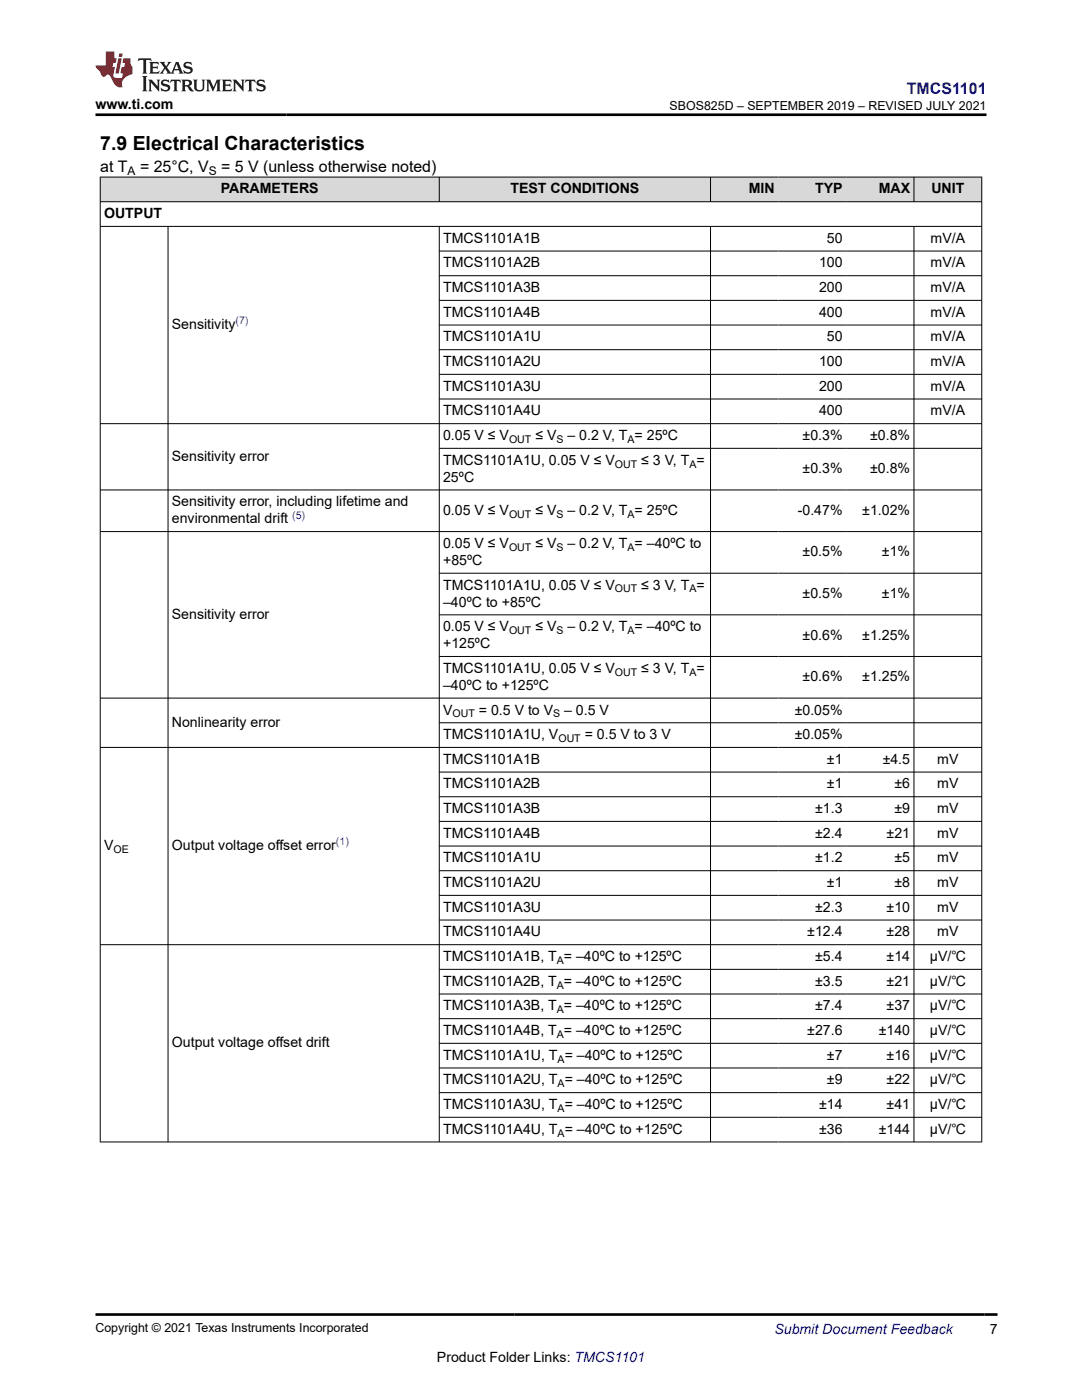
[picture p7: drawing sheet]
<svg xmlns="http://www.w3.org/2000/svg" width="216mm" height="279mm" viewBox="0 0 216 279" stroke-linecap="round" stroke-linejoin="round" font-family="sans-serif">
<defs><g id="words">
<text font-size="3.9" x="20" y="29.9">7.9 Electrical Characteristics</text>
<text font-size="3.2" fill="#00f" x="181" y="18.7">TMCS1101</text>
<g font-size="3.2">
<text x="20" y="34.3">at T</text>
<text x="27.9" y="34.3">= 25°C, V</text>
<text x="44.1" y="34.3">= 5 V (unless otherwise noted)</text>
</g>
<g font-size="2.8">
<text x="19.1" y="21.8">www.ti.com</text>
<text x="44.1" y="38.6">PARAMETERS</text>
<text x="101.9" y="38.6">TEST CONDITIONS</text>
<text x="149.4" y="38.6">MIN</text>
<text x="162.6" y="38.6">TYP</text>
<text x="175.3" y="38.6">MAX</text>
<text x="185.8" y="38.6">UNIT</text>
<text x="20.8" y="43.5">OUTPUT</text>
<text x="88.4" y="48.5">TMCS1101A1B</text>
<text x="88.4" y="53.4">TMCS1101A2B</text>
<text x="163.4" y="53.4">100</text>
<text x="165" y="48.5">50</text>
<text x="185.7" y="48.5">mV/A</text>
<text x="185.7" y="53.4">mV/A</text>
<text x="88.4" y="58.3">TMCS1101A3B</text>
<text x="163.4" y="58.3">200</text>
<text x="185.7" y="58.3">mV/A</text>
<text x="34.3" y="65.7">Sensitivity</text>
<text x="88.4" y="63.2">TMCS1101A4B</text>
<text x="163.4" y="63.2">400</text>
<text x="185.7" y="63.2">mV/A</text>
<text x="88.4" y="68.1">TMCS1101A1U</text>
<text x="165" y="68.1">50</text>
<text x="185.7" y="68.1">mV/A</text>
<text x="88.4" y="73.1">TMCS1101A2U</text>
<text x="88.4" y="78">TMCS1101A3U</text>
<text x="163.4" y="73.1">100</text>
<text x="163.4" y="78">200</text>
<text x="185.7" y="73.1">mV/A</text>
<text x="185.7" y="78">mV/A</text>
<text x="88.4" y="82.9">TMCS1101A4U</text>
<text x="163.4" y="82.9">400</text>
<text x="185.7" y="82.9">mV/A</text>
<text x="88.4" y="87.8">0.05 V ≤ V</text>
<text x="106.8" y="87.8">≤ V</text>
<text x="113.2" y="87.8">– 0.2 V, T = 25ºC</text>
<text x="160.2" y="87.8">±0.3%</text>
<text x="173.6" y="87.8">±0.8%</text>
<text x="34.3" y="92">Sensitivity error</text>
<text x="88.4" y="92.7">TMCS1101A1U, 0.05 V ≤ V</text>
<text x="128" y="92.7">≤ 3 V, T =</text>
<text x="160.2" y="94.4">±0.3%</text>
<text x="173.6" y="94.4">±0.8%</text>
<text x="34.3" y="101.1">Sensitivity error, including lifetime and</text>
<text x="88.4" y="96.1">25ºC</text>
<text x="34.3" y="104.4">environmental drift</text>
<text x="88.4" y="102.7">0.05 V ≤ V</text>
<text x="106.8" y="102.7">≤ V</text>
<text x="113.2" y="102.7">– 0.2 V, T = 25ºC</text>
<text x="159.2" y="102.7">-0.47%</text>
<text x="172.1" y="102.7">±1.02%</text>
<text x="88.4" y="109.4">0.05 V ≤ V</text>
<text x="88.4" y="112.7">+85ºC</text>
<text x="106.8" y="109.4">≤ V</text>
<text x="113.2" y="109.4">– 0.2 V, T = –40ºC to</text>
<text x="160.2" y="111.1">±0.5%</text>
<text x="176" y="111.1">±1%</text>
<text x="88.4" y="117.7">TMCS1101A1U, 0.05 V ≤ V</text>
<text x="128" y="117.7">≤ 3 V, T =</text>
<text x="160.2" y="119.4">±0.5%</text>
<text x="176" y="119.4">±1%</text>
<text x="34.3" y="123.5">Sensitivity error</text>
<text x="88.4" y="121.1">–40ºC to +85ºC</text>
<text x="88.4" y="126">0.05 V ≤ V</text>
<text x="106.8" y="126">≤ V</text>
<text x="113.2" y="126">– 0.2 V, T = –40ºC to</text>
<text x="88.4" y="129.4">+125ºC</text>
<text x="160.2" y="127.7">±0.6%</text>
<text x="172.1" y="127.7">±1.25%</text>
<text x="88.4" y="137.7">–40ºC to +125ºC</text>
<text x="88.4" y="134.3">TMCS1101A1U, 0.05 V ≤ V</text>
<text x="128" y="134.3">≤ 3 V, T =</text>
<text x="160.2" y="136">±0.6%</text>
<text x="172.1" y="136">±1.25%</text>
<text x="88.4" y="142.6">V</text>
<text x="95.6" y="142.6">= 0.5 V to V</text>
<text x="112.6" y="142.6">– 0.5 V</text>
<text x="158.6" y="142.6">±0.05%</text>
<text x="34.3" y="145.1">Nonlinearity error</text>
<text x="88.4" y="147.5">TMCS1101A1U, V</text>
<text x="116.7" y="147.5">= 0.5 V to 3 V</text>
<text x="158.6" y="147.5">±0.05%</text>
<text x="88.4" y="152.4">TMCS1101A1B</text>
<text x="165" y="152.4">±1</text>
<text x="176.1" y="152.4">±4.5</text>
<text x="187" y="152.4">mV</text>
<text x="88.4" y="157.4">TMCS1101A2B</text>
<text x="165" y="157.4">±1</text>
<text x="178.5" y="157.4">±6</text>
<text x="187" y="157.4">mV</text>
<text x="88.4" y="162.3">TMCS1101A3B</text>
<text x="88.4" y="167.2">TMCS1101A4B</text>
<text x="162.7" y="162.3">±1.3</text>
<text x="162.7" y="167.2">±2.4</text>
<text x="176.9" y="167.2">±21</text>
<text x="178.5" y="162.3">±9</text>
<text x="187" y="162.3">mV</text>
<text x="187" y="167.2">mV</text>
<text x="20.8" y="169.7">V</text>
<text x="34.3" y="169.7">Output voltage offset error</text>
<text x="88.4" y="172.1">TMCS1101A1U</text>
<text x="162.7" y="172.1">±1.2</text>
<text x="178.5" y="172.1">±5</text>
<text x="187" y="172.1">mV</text>
<text x="88.4" y="177">TMCS1101A2U</text>
<text x="165" y="177">±1</text>
<text x="178.5" y="177">±8</text>
<text x="187" y="177">mV</text>
<text x="88.4" y="182">TMCS1101A3U</text>
<text x="162.7" y="182">±2.3</text>
<text x="176.9" y="182">±10</text>
<text x="187" y="182">mV</text>
<text x="88.4" y="186.9">TMCS1101A4U</text>
<text x="88.4" y="191.8">TMCS1101A1B, T = –40ºC to +125ºC</text>
<text x="161.1" y="186.9">±12.4</text>
<text x="162.7" y="191.8">±5.4</text>
<text x="176.9" y="186.9">±28</text>
<text x="176.9" y="191.8">±14</text>
<text x="185.5" y="191.8">µV/℃</text>
<text x="187" y="186.9">mV</text>
<text x="88.4" y="196.7">TMCS1101A2B, T = –40ºC to +125ºC</text>
<text x="162.7" y="196.7">±3.5</text>
<text x="176.9" y="196.7">±21</text>
<text x="185.5" y="196.7">µV/℃</text>
<text x="88.4" y="201.6">TMCS1101A3B, T = –40ºC to +125ºC</text>
<text x="162.7" y="201.6">±7.4</text>
<text x="176.9" y="201.6">±37</text>
<text x="185.5" y="201.6">µV/℃</text>
<text x="34.3" y="209">Output voltage offset drift</text>
<text x="88.4" y="206.6">TMCS1101A4B, T = –40ºC to +125ºC</text>
<text x="161.1" y="206.6">±27.6</text>
<text x="175.3" y="206.6">±140</text>
<text x="185.5" y="206.6">µV/℃</text>
<text x="88.4" y="211.5">TMCS1101A1U, T = –40ºC to +125ºC</text>
<text x="165" y="211.5">±7</text>
<text x="176.9" y="211.5">±16</text>
<text x="185.5" y="211.5">µV/℃</text>
<text x="88.4" y="216.4">TMCS1101A2U, T = –40ºC to +125ºC</text>
<text x="88.4" y="221.3">TMCS1101A3U, T = –40ºC to +125ºC</text>
<text x="163.4" y="221.3">±14</text>
<text x="165" y="216.4">±9</text>
<text x="176.9" y="216.4">±22</text>
<text x="176.9" y="221.3">±41</text>
<text x="185.5" y="216.4">µV/℃</text>
<text x="185.5" y="221.3">µV/℃</text>
<text x="88.4" y="226.3">TMCS1101A4U, T = –40ºC to +125ºC</text>
<text x="163.4" y="226.3">±36</text>
<text x="175.3" y="226.3">±144</text>
<text x="185.5" y="226.3">µV/℃</text>
<text x="197.5" y="266.1">7</text>
<text x="87.2" y="271.7">Product Folder Links: TMCS1101</text>
</g>
<text font-size="2.8" fill="#00f" x="154.5" y="266.2">Submit Document Feedback</text>
<g font-size="2.5">
<text x="133.6" y="21.9">SBOS825D – SEPTEMBER 2019 – REVISED JULY 2021</text>
<text x="19.1" y="265.9">Copyright © 2021 Texas Instruments Incorporated</text>
</g>
<g font-size="2.4">
<text x="25.5" y="34.9">A</text>
<text x="41.7" y="34.9">S</text>
</g>
<g font-size="2.1" fill="#00f">
<text x="47" y="64.7">(7)</text>
<text x="58.3" y="103.5">(5)</text>
<text x="67" y="168.7">(1)</text>
</g>
<g font-size="2.1">
<text x="101.6" y="88.4">OUT</text>
<text x="111" y="88.4">S</text>
<text x="125.2" y="88.4">A</text>
<text x="122.7" y="93.3">OUT</text>
<text x="137.6" y="93.3">A</text>
<text x="101.6" y="103.3">OUT</text>
<text x="111" y="103.3">S</text>
<text x="125.2" y="103.3">A</text>
<text x="101.6" y="109.9">OUT</text>
<text x="111" y="109.9">S</text>
<text x="125.2" y="109.9">A</text>
<text x="122.7" y="118.2">OUT</text>
<text x="137.6" y="118.2">A</text>
<text x="101.6" y="126.5">OUT</text>
<text x="111" y="126.5">S</text>
<text x="125.2" y="126.5">A</text>
<text x="122.7" y="134.9">OUT</text>
<text x="137.6" y="134.9">A</text>
<text x="90.3" y="143.2">OUT</text>
<text x="110.4" y="143.2">S</text>
<text x="111.4" y="148.1">OUT</text>
<text x="22.6" y="170.2">OE</text>
<text x="111.1" y="192.4">A</text>
<text x="111.1" y="197.3">A</text>
<text x="111.1" y="202.2">A</text>
<text x="111.1" y="207.1">A</text>
<text x="111.3" y="212.1">A</text>
<text x="111.3" y="217">A</text>
<text x="111.3" y="221.9">A</text>
<text x="111.3" y="226.8">A</text>
</g>
</g></defs>
<g fill="#d8d8d8">
<path d="M20 35.3h175.9v5h-175.9z" fill-rule="evenodd"/>
<path d="M20.1 35.4h67.5v4.8h-67.5z" fill-rule="evenodd"/>
<path d="M87.7 35.4h54v4.8h-54z" fill-rule="evenodd"/>
<path d="M141.8 35.4h13.5v4.8h-13.5z" fill-rule="evenodd"/>
<path d="M155.3 35.4h13.5v4.8h-13.5z" fill-rule="evenodd"/>
<path d="M168.8 35.4h13.5v4.8h-13.5z" fill-rule="evenodd"/>
<path d="M182.4 35.4h13.4v4.8h-13.4z" fill-rule="evenodd"/>
</g>
<g fill="none" stroke="#000" stroke-width=".2">
<path d="M19.9 35.3h176.1M20 35.3v192.7M87.7 35.3v5M141.8 35.3v5M182.4 35.3v5M195.9 35.3v192.7M19.9 40.3h176.1M19.9 45.2h176.1M33.5 45.2v182.8M87.7 45.2v182.8M87.7 50.1h108.3M87.7 55h108.3"/>
<path d="M87.7 59.9h108.3M141.8 45.2v182.8M182.4 45.2v182.8M87.7 64.9h108.3M87.7 69.8h108.3M87.7 74.7h108.3M87.7 79.6h108.3M19.9 84.6h176.1M19.9 97.8h176.1M87.7 89.5h108.3M19.9 106.1h176.1M87.7 114.4h108.3"/>
<path d="M87.7 122.7h108.3M87.7 131h108.3M196 139.3h-176.1M87.7 144.2h108.3M87.7 154.1h108.3M87.7 159h108.3M196 149.2h-176.1M87.7 163.9h108.3M87.7 168.8h108.3M87.7 173.8h108.3M87.7 178.7h108.3M87.7 183.6h108.3"/>
<path d="M87.7 193.5h108.3M87.7 198.4h108.3M196 188.5h-176.1M87.7 203.3h108.3M87.7 208.2h108.3M87.7 213.1h108.3M87.7 218.1h108.3M87.7 223h108.3M196 227.9h-176.1"/>
</g>
<path d="M27.7 11.6l-.2 .6 .5-.2h.6v.1v2.2l-.2 .4h1l-.2-.4v-2.2v-.1h.5l.5 .2-.1-.6zM29.8 12.4l.2 .3v1.6l-.2 .4h1.9l.1-.6a1.08 1.08 0 0 1-1.3 .2v-.7h.6l.4 .2v-.7l-.4 .2h-.6v-.5l.2-.2a1 1 0 0 1 1 .3l-.1-.5zM31.8 12.4l1 1.1-1 1.2h.9l-.2-.2 .4-.8 .5 .8-.2 .2h1.6l-.2-.2 .1-.5h1l.1 .5-.1 .2h.9l-.2-.4-.8-1.9h-.5l-1 2.1-.8-1.1 .9-1h-.8l.2 .2-.5 .6-.3-.6 .1-.2zM35.2 12.8l.4 1h-.8zM36.8 12.5a.65 .65 0 0 0-.2 .7 .65 .65 0 0 0 .6 .5l.7 .1 .1 .3a.79 .79 0 0 1-.7 .4 .79 .79 0 0 1-.7-.5l.1 .7 .2-.1a.93 .93 0 0 0 1.1 0 .93 .93 0 0 0 .4-.9 1.46 1.46 0 0 0-1.2-.6l-.1-.3a1.09 1.09 0 0 1 1.2 .2l-.2-.6-.1 .1-.6-.2zM28.4 15.2l.2 .4v2.2l-.2 .4h1l-.2-.4v-2.2l.2-.4zM29.6 15.9l.2 .4v1.5l-.2 .4h.8l-.3-.4v-1.3l1.7 1.8v-2l.2-.4h-.8l.2 .2 .1 1.1-1.2-1.3zM32.3 16a.65 .65 0 0 0-.2 .8 .65 .65 0 0 0 .7 .4l.6 .2 .1 .2a.79 .79 0 0 1-.7 .4 .79 .79 0 0 1-.7-.5l.1 .7 .2-.1a.93 .93 0 0 0 1.1 .1 .93 .93 0 0 0 .4-1 1.46 1.46 0 0 0-1.2-.5l-.1-.4a1.09 1.09 0 0 1 1.2 .2l-.2-.6-.1 .1-.6-.1zM34.1 15.9l-.1 .6a.63 .63 0 0 1 .7-.3l.1 1.6-.3 .4h1l-.2-.4v-1.6a.66 .66 0 0 1 .8 .3l-.1-.6zM36.2 15.9l.2 .4v1.5l-.2 .4h.9l-.2-.2v-.7h.5l.1 .2a.79 .79 0 0 0 1.2 .6l-1-.9a.61 .61 0 0 0 .6-.6 .61 .61 0 0 0-.5-.7zM36.9 16.2h.2a.47 .47 0 0 1 .5 .1 .47 .47 0 0 1 .1 .5l-.2 .1-.6 .1zM38.5 15.9l.2 .2a2.27 2.27 0 0 0 .4 2 1.04 1.04 0 0 0 1.7-.7v-1.3l.2-.2h-.8l.2 .4v1.1a.6 .6 0 0 1-.6 .6 .6 .6 0 0 1-.6-.6v-1.1l.3-.4zM41.1 15.9l.2 .4v1.5l-.2 .4h.7l-.2-.4v-1.4l.9 1.9 .8-1.9v1.4l-.2 .4h1l-.3-.4v-1.5l.3-.4h-.8l-.7 1.5-.7-1.5zM44.3 15.9l.2 .4v1.5l-.2 .4h1.9l.1-.6a1.09 1.09 0 0 1-1.3 .2v-.7h.6l.4 .2v-.6l-.4 .2h-.6v-.6l.2-.1a1.01 1.01 0 0 1 1 .3l-.1-.6zM46.4 15.9l.3 .4v1.5l-.3 .4h.8l-.2-.4v-1.3l1.6 1.8v-2l.2-.4h-.7l.2 .2v1.1l-1.2-1.3zM49 15.9l-.1 .6a.63 .63 0 0 1 .8-.3v1.6l-.3 .4h1l-.2-.4v-1.6a.66 .66 0 0 1 .8 .3l-.1-.6zM51.4 16a.65 .65 0 0 0-.2 .8 .65 .65 0 0 0 .6 .4l.6 .2 .2 .2a.79 .79 0 0 1-.8 .4 .79 .79 0 0 1-.6-.5l.1 .7 .2-.1a.93 .93 0 0 0 1 .1 .93 .93 0 0 0 .5-1 1.46 1.46 0 0 0-1.3-.5l-.1-.4a1.09 1.09 0 0 1 1.3 .2l-.2-.6-.2 .1-.5-.1z" fill="#231f20"/>
<path d="M21.1 10.3v2.7h-2.1l.1 .4 .9 1a.95 .95 0 0 0 .9 .9 .59 .59 0 0 1 .6-.4 .59 .59 0 0 1 .5 .3l.4 .8a1.59 1.59 0 0 0 2.1 1.4 1.61 1.61 0 0 1 1-2.3l1-.3-.1-1.5a1.59 1.59 0 0 1-.4-1.7h-1.4l-.2 .9h.5l-.1 .9h-.5l-.2 .9v.3l.4 .1-.2 .9h-.6a.73 .73 0 0 1-1.1-.7l.3-1.5h-.5l.2-.9h.5l.2-.9h-.5v-1.3zM23.6 11.6l-.6 3.1h.7l.6-3.1zM23.8 10.7l-.1 .6h.7l.1-.6z" fill="#ed1c24"/>
<path d="M19.1 22.9h177.8M19.1 262.3h179.9" fill="none" stroke="#000" stroke-width=".53"/>
<use href="#words"/>
</svg>
